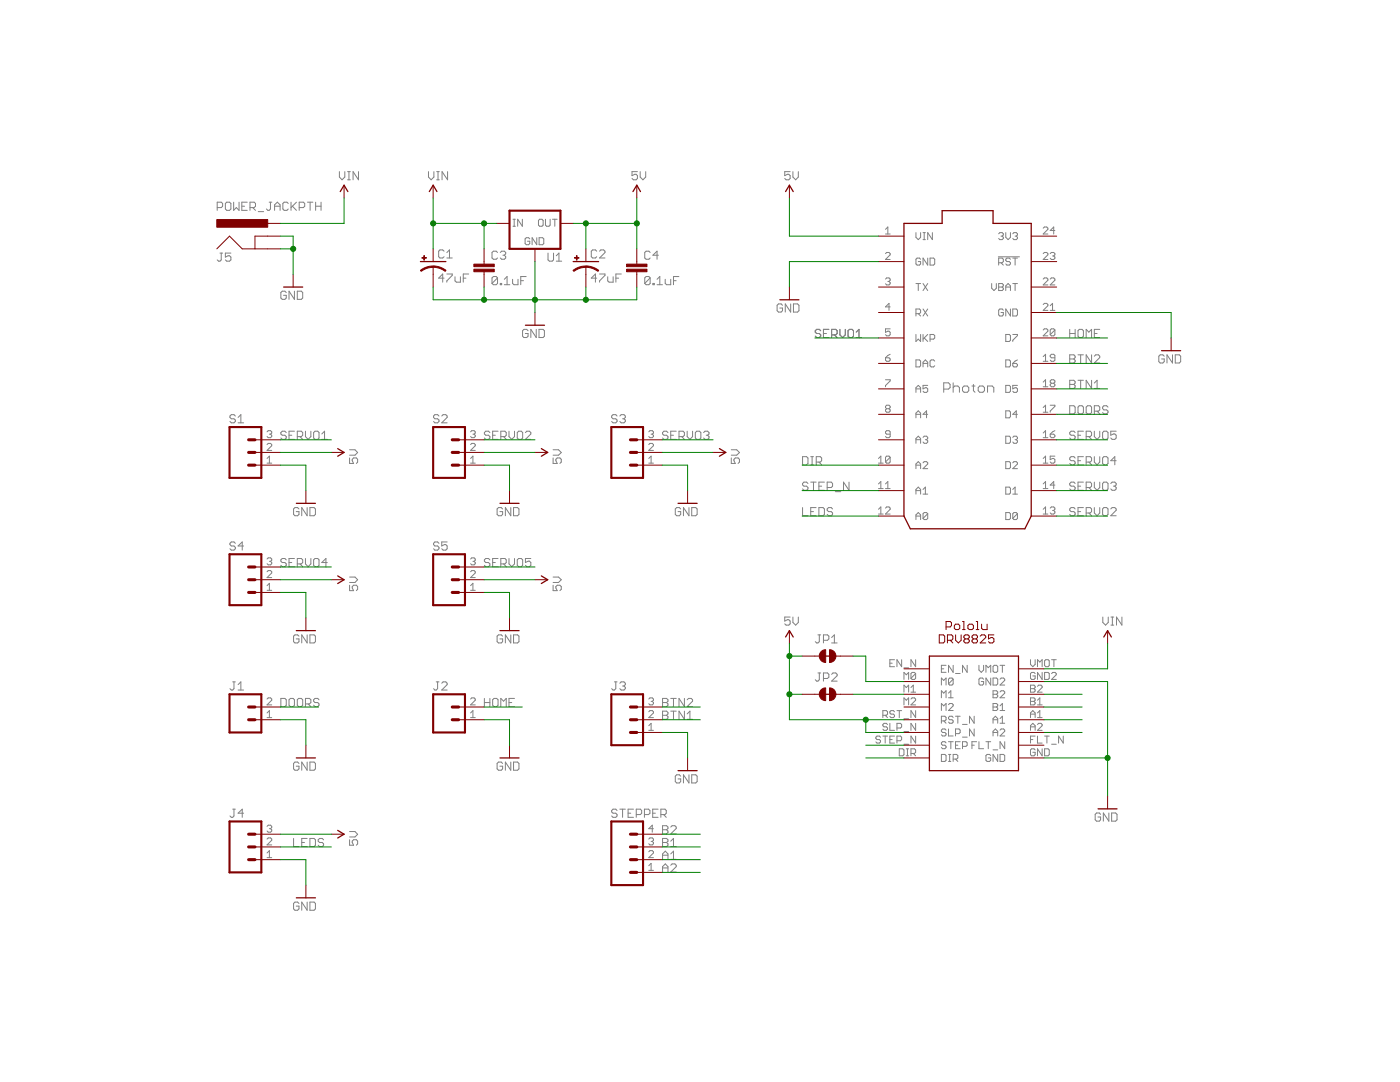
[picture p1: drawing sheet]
<svg xmlns="http://www.w3.org/2000/svg" width="279mm" height="216mm" viewBox="0 0 279 216" stroke-linecap="round" stroke-linejoin="round" font-family="sans-serif">
<g fill="none" stroke="#808080" stroke-width=".2">
<path d="M67.7 34.2v1.1l.6 .6 .5-.6v-1.1M69.4 34.2h.5M69.4 35.9h.5M69.6 34.2v1.7M71.5 34.2v1.7l-1-1.7v1.7M85.5 34.2v1.1l.5 .6 .6-.6v-1.1M87.1 34.2h.6M87.1 35.9h.6M87.4 34.2v1.7M89.3 34.2v1.7l-1.1-1.7v1.7M127.2 34.2h-1.1v.9l.6-.3h.3l.2 .3v.5l-.2 .3h-.6l-.3-.3M127.8 34.2v1.1l.5 .6 .6-.6v-1.1"/>
<path d="M157.7 34.2h-1.1v.9l.5-.3h.3l.3 .3v.5l-.3 .3h-.5l-.3-.3M158.2 34.2v1.1l.6 .6 .5-.6v-1.1M43.3 41.4h.9l.2-.3v-.5l-.2-.3h-.9v1.7M43.9 50.5h.5M44.2 50.5v1.4l-.3 .2h-.3l-.3-.2M45 40.6l.3-.3h.5l.3 .3v1.1l-.3 .3h-.5l-.3-.3zM46.1 50.5h-1.1v.8l.5-.3h.3l.3 .3v.6l-.3 .2h-.5l-.3-.2M46.6 40.3v1.7l.6-.6 .5 .6v-1.7M48.3 41.1h.5M49.3 40.3h-1v1.7h1M49.9 41.4h.8l.3-.3v-.5l-.3-.3h-.8v1.7M50.4 41.4l.6 .6"/>
<path d="M51.5 42.2h1.1M53.7 40.3h.6M54 40.3v1.4l-.3 .3h-.3l-.2-.3M54.8 41.1h1.1M54.8 42v-1.1l.6-.6 .5 .6v1.1M57.1 58.4l-.2-.3h-.6l-.3 .3v1.1l.3 .2h.6l.2-.2v-.6h-.5M57.5 40.6l-.2-.3h-.6l-.2 .3v1.1l.2 .3h.6l.2-.3M58.1 40.3v1.7M58.4 41.1l.8 .9M58.8 58.1v1.6l-1.1-1.6v1.6M59.2 40.3l-1.1 1.1M59.3 58.1h.8l.3 .3v1.1l-.3 .2h-.8z"/>
<path d="M59.7 41.4h.8l.3-.3v-.5l-.3-.3h-.8v1.7M61.4 40.3h1M61.9 40.3v1.7M63 41.1h1.1M63 40.3v1.7M64.1 40.3v1.7M88.6 55.5h-1.1l.8-.8v1.6M88.6 50.1l-.3-.2h-.5l-.3 .2v1.1l.3 .3h.5l.3-.3M89.2 54.7h1.1v.2l-1.1 1.1v.3M89.2 51.5h1.1M89.2 50.4l.5-.5v1.6M90.8 55.2v.8l.3 .3h.8v-1.1"/>
<path d="M92.5 55.5h.5M93.5 54.7h-1v1.6M99.3 50.4l-.3-.3h-.5l-.3 .3v1.1l.3 .2h.5l.3-.2M99.3 55.5l-.3-.3h-.5l-.3 .3v1.1M99.3 55.5v1.1l-.3 .2h-.5l-.3-.2M99.3 55.5l-1.1 1.1M99.8 56.6h.3v.2h-.3zM99.8 50.4l.3-.3h.5l.3 .3v.3l-.3 .2M100.4 50.9h.2M100.6 56.8h1.1M100.6 55.7l.6-.5v1.6M100.6 50.9l.3 .3v.3l-.3 .2h-.5l-.3-.2"/>
<path d="M102.3 55.7v.9l.3 .2h.8v-1.1M102.4 45.1h.4M102.4 43.8h.4M102.6 43.8v1.3M103.9 56h.6M104.2 43.8v1.3l-.9-1.3v1.3M105 55.2h-1.1v1.6M105.7 47.7l-.2-.3h-.5l-.2 .3v.9l.2 .2h.5l.2-.2v-.5h-.4M107.1 47.4v1.4l-.9-1.4v1.4M107.5 44l.2-.2h.5l.2 .2v.9l-.2 .2h-.5l-.2-.2zM107.6 47.4h.7l.2 .3v.9l-.2 .2h-.7zM108.9 43.8v1.1l.2 .2h.5l.2-.2v-1.1"/>
<path d="M109.4 50.5v1.4l.2 .2h.6l.3-.2v-1.4M110.3 43.8h.9M110.7 43.8v1.3M111 52.1h1.1M111 51l.5-.5v1.6M119.1 55.5h-1.1l.8-.8v1.6M119.1 50.1l-.3-.2h-.5l-.3 .2v1.1l.3 .3h.5l.3-.3M119.7 54.7h1v.2l-1 1.1v.3M119.7 50.1l.2-.2h.6l.2 .2v.3l-1 1.1h1M121.3 55.2v.8l.3 .3h.8v-1.1M122.9 55.5h.6M124 54.7h-1.1v1.6"/>
<path d="M129.8 55.5l-.3-.3h-.6l-.2 .3v1.1M129.8 55.5v1.1l-.3 .2h-.6l-.2-.2M129.8 50.4l-.3-.3h-.6l-.2 .3v1.1l.2 .2h.6l.3-.2M129.8 55.5l-1.1 1.1M130.3 56.6h.3v.2h-.3zM131.1 56.8h1.1M131.1 55.7l.6-.5v1.6M131.4 50.9h-1.1l.8-.8v1.6M132.8 55.7v.9l.2 .2h.9v-1.1M134.4 56h.5M135.5 55.2h-1.1v1.6M176.7 55.7l.3-.2h.4l.3 .2v.2l-.3 .3"/>
<path d="M176.7 45.8l.5-.5v1.4M176.7 46.7h1M176.7 50.6l.3-.2h.4l.3 .2v.2l-1 1h1M177.2 56.2h.2M177.4 56.2l.3 .2v.2l-.3 .3h-.4l-.3-.3M182.8 56.6h.9M182.8 46.4v.9l.5 .5 .4-.5v-.9M183.3 56.6v1.4M183.7 51.7l-.2-.2h-.5l-.2 .2v1l.2 .2h.5l.2-.2v-.5h-.4M184.2 47.8h.5M184.2 46.4h.5M184.2 56.6l.9 1.4"/>
<path d="M184.4 46.4v1.4M185.1 51.5v1.4l-.9-1.4v1.4M185.1 56.6l-.9 1.4M185.6 51.5h.7l.2 .2v1l-.2 .2h-.7zM186.1 46.4v1.4l-1-1.4v1.4M197.9 56.6v.9l.5 .5 .4-.5v-.9M199.2 51.2h4.3M199.3 56.6h.7l.2 .2v.2l-.2 .3 .2 .2v.2l-.2 .3h-.7zM199.3 46.7l.2-.3h.5l.2 .3v.2l-.2 .2M199.3 52.4h.7l.2-.2v-.5l-.2-.2h-.7v1.4M199.3 57.3h.7M199.8 47.1h.2"/>
<path d="M199.8 52.4l.4 .5M200 47.1l.2 .2v.3l-.2 .2h-.5l-.2-.2M200.7 58v-1l.5-.4 .5 .4v1M200.7 46.4v.9l.5 .5 .5-.5v-.9M200.7 57.3h1M201.7 51.7l-.3-.2h-.4l-.3 .2v.3l.3 .2h.4l.3 .2v.3l-.3 .2h-.4l-.3-.2M202.1 56.6h1M202.1 46.7l.3-.3h.4l.3 .3v.2l-.3 .2M202.1 51.5h1M202.6 47.1h.2M202.6 51.5v1.4M202.6 56.6v1.4"/>
<path d="M202.8 47.1l.3 .2v.3l-.3 .2h-.4l-.3-.2M208.2 45.5l.2-.2h.5l.2 .2v.3l-.9 .9h.9M208.2 55.7l.2-.2h.5l.2 .2v.2l-.9 1h.9M208.2 50.6l.2-.2h.5l.2 .2v.2l-.9 1h.9M209.6 55.7l.2-.2h.5l.2 .2v.2l-.9 1h.9M209.6 50.6l.2-.2h.5l.2 .2v.2l-.2 .3M210.1 51.1h.2M210.3 51.1l.2 .2v.2l-.2 .3h-.5l-.2-.3M210.5 46h-.9l.7-.7v1.4M105.4 66l-.3-.3h-.5l-.3 .3v1.1l.3 .3h.5l.3-.3v-.6h-.6M107 65.7v1.7l-1.1-1.7v1.7M107.6 65.7h.8l.2 .3v1.1l-.2 .3h-.8z"/>
<path d="M156.2 60.9l-.3-.3h-.5l-.3 .3v1.1l.3 .3h.5l.3-.3v-.5h-.6M157.8 60.6v1.7l-1.1-1.7v1.7M158.3 60.6h.9l.2 .3v1.1l-.2 .3h-.9zM163.8 66l-.3-.3h-.5l-.3 .3v.3l.3 .2h.5l.3 .3v.3l-.3 .3h-.5l-.3-.3M164.3 66.5h.6M165.4 65.7h-1.1v1.7h1.1M166 66.8h.8l.3-.3v-.5l-.3-.3h-.8v1.7M166.5 66.8l.6 .6M167.6 65.7v1.1l.5 .6 .6-.6v-1.1M169.5 65.7h.6l.2 .3v1.1l-.2 .3h-.6l-.3-.3v-1.1zM170.9 67.4h1.1M170.9 66.3l.5-.6v1.7"/>
<path d="M176.7 71.4h.7l.3 .2v.3l-.3 .2h-.4l-.3-.2zM176.7 75.8h1v.2l-1 .9v.3M177.7 65.6h-1v.7l.7-.2 .3 .2v.5l-.3 .2h-.4l-.3-.2M177.7 61.2h-1l.7-.7v1.4M177.7 70.7l-1 .7M182.8 62.6h.7l.2-.2v-.5l-.2-.2h-.7v1.4M182.8 66.7v1.4l.5-.4 .4 .4v-1.4M182.8 71.8h.7l.2 .3v.9l-.2 .2h-.7zM182.8 78.3v-.9l.5-.5 .4 .5v.9M182.8 77.6h.9M183.3 62.6l.4 .5M184.2 73.2v-.9l.5-.5 .4 .5v.9"/>
<path d="M184.2 66.7v1.4M184.2 61.7l.9 1.4M184.2 72.5h.9M184.4 67.4l.7 .7M185.1 76.9h-.9v.7l.5-.2h.2l.2 .2v.5l-.2 .2h-.5l-.2-.2M185.1 61.7l-.9 1.4M185.1 66.7l-.9 1M185.6 67.7h.7l.2-.3v-.4l-.2-.3h-.7v1.4M186.5 72.1l-.2-.3h-.5l-.2 .3v.9l.2 .2h.5l.2-.2M188.3 77.6h1l.3-.3v-.6l-.3-.3h-1v1.9M190.2 76.4v1.9M190.2 77.3l.3-.3h.7l.3 .3v1"/>
<path d="M192.4 77h.6l.3 .3v.7l-.3 .3h-.6l-.3-.3v-.7zM194 77h.6M194.3 76.7v1.3l.3 .3M195.5 77h.7l.3 .3v.7l-.3 .3h-.7l-.3-.3v-.7zM197.1 78.3v-1.3h.9l.3 .3v1M200.2 61.9l-.2-.2h-.5l-.2 .2v.9l.2 .3h.5l.2-.3v-.4h-.4M200.7 76.9h.7l.3 .2v1l-.3 .2h-.7zM200.7 66.7h.7l.3 .3v.9l-.3 .2h-.7zM200.7 71.8h.7l.3 .3v.9l-.3 .2h-.7zM201.7 61.7v1.4l-1-1.4v1.4M202.1 61.7h.7l.3 .2v.9l-.3 .3h-.7zM202.1 66.7h1v.3l-1 .9v.2"/>
<path d="M202.1 72.5h.7l.3 .2v.3l-.3 .2h-.4l-.3-.2zM203.1 76.9h-1v.7l.5-.2h.2l.3 .2v.5l-.3 .2h-.4l-.3-.2M203.1 71.8l-1 .7M208.2 65.8l.2-.2h.5l.2 .2v.3l-.9 .9h.9M208.2 72.1h.9M208.2 60.8l.2-.3h.5l.2 .3v.2l-.9 .9h.9M208.2 71.2l.5-.5v1.4M208.2 76.2l.5-.4v1.4M208.2 77.2h.9M209.6 61.9h.9M209.6 61l.5-.5v1.4M209.8 76.5l-.2-.3v-.2l.2-.2h.5l.2 .2v.2l-.2 .3"/>
<path d="M209.8 76.5l-.2 .2v.2l.2 .3h.5l.2-.3v-.2l-.2-.2M209.8 76.5h.5M210.5 65.8l-.2-.2h-.5l-.2 .2v1M210.5 65.8v1l-.2 .2h-.5l-.2-.2M210.5 71.4h-.7l-.2-.2v-.3l.2-.2h.5l.2 .2v1l-.2 .2h-.5l-.2-.2M210.5 65.8l-.9 1M213.5 66.5h1.1M213.5 70.8h.8l.3 .3v.3l-.3 .2 .3 .3v.3l-.3 .2h-.8zM213.5 71.6h.8M213.5 65.7v1.7M213.5 75.9h.8l.3 .3v.2l-.3 .3 .3 .3v.2l-.3 .3h-.8zM213.5 76.7h.8"/>
<path d="M214.6 65.7v1.7M215.1 70.8h1.1M215.1 75.9h1.1M215.4 65.7h.5l.3 .3v1.1l-.3 .3h-.5l-.3-.3v-1.1zM215.7 70.8v1.6M215.7 75.9v1.6M216.8 67.4v-1.7l.5 .6 .5-.6v1.7M217.8 70.8v1.6l-1-1.6v1.6M217.8 75.9v1.6l-1-1.6v1.6M218.4 66.5h.5M218.4 71.1l.3-.3h.5l.3 .3v.3l-1.1 1h1.1M218.4 77.5h1.1"/>
<path d="M218.4 76.4l.5-.5v1.6M219.5 65.7h-1.1v1.7h1.1M232.3 71.1l-.2-.3h-.6l-.2 .3v1.1l.2 .2h.6l.2-.2v-.6h-.5M234 70.8v1.6l-1.1-1.6v1.6M234.5 70.8h.9l.2 .3v1.1l-.2 .2h-.9zM47 83l-.3-.3h-.5l-.3 .3v.3l.3 .3h.5l.3 .2v.3l-.3 .3h-.5l-.3-.3M47.5 84.4h1.1M47.5 83.3l.6-.6v1.7M53.3 88.7l.2-.2h.5l.2 .2v.2l-.9 1h.9M53.3 86.2l.2-.3h.5l.2 .3v.2l-.2 .2M53.3 92.4h.9M53.3 91.5l.5-.5v1.4"/>
<path d="M53.8 86.6h.2M54 86.6l.2 .3v.2l-.2 .2h-.5l-.2-.2M57.1 86.3l-.2-.3h-.6l-.3 .3v.3l.3 .2h.6l.2 .3v.3l-.2 .3h-.6l-.3-.3M57.7 86.8h.5M58.8 86h-1.1v1.7h1.1M59.3 87.1h.8l.3-.3v-.5l-.3-.3h-.8v1.7M59.9 87.1l.5 .6M61 86v1.1l.5 .6 .5-.6v-1.1M62.9 86h.5l.3 .3v1.1l-.3 .3h-.5l-.3-.3v-1.1zM64.2 87.7h1.1M64.2 86.6l.6-.6v1.7M69.8 91.4v1.1h.8l-.3-.6v-.2l.3-.3h.5l.3 .3v.5l-.3 .3"/>
<path d="M69.8 89.7h1l.6 .6-.6 .5h-1M87.6 83l-.3-.3h-.5l-.3 .3v.3l.3 .3h.5l.3 .2v.3l-.3 .3h-.5l-.3-.3M88.2 83l.2-.3h.6l.2 .3v.3l-1 1.1h1M93.9 88.7l.2-.2h.5l.2 .2v.2l-.9 1h.9M93.9 86.2l.2-.3h.5l.2 .3v.2l-.2 .2M93.9 92.4h.9M93.9 91.5l.5-.5v1.4M94.4 86.6h.2M94.6 86.6l.2 .3v.2l-.2 .2h-.5l-.2-.2M97.8 86.3l-.3-.3h-.6l-.2 .3v.3l.2 .2h.6l.3 .3v.3l-.3 .3h-.6l-.2-.3M98.3 86.8h.5M99.4 86h-1.1v1.7h1.1"/>
<path d="M99.9 87.1h.9l.2-.3v-.5l-.2-.3h-.9v1.7M100.5 87.1l.5 .6M101.6 86v1.1l.5 .6 .6-.6v-1.1M103.5 86h.5l.3 .3v1.1l-.3 .3h-.5l-.3-.3v-1.1zM104.9 86.3l.2-.3h.6l.2 .3v.3l-1 1.1h1M110.4 91.4v1.1h.8l-.3-.6v-.2l.3-.3h.5l.3 .3v.5l-.3 .3M110.4 89.7h1.1l.5 .6-.5 .5h-1.1M123.1 83l-.2-.3h-.6l-.2 .3v.3l.2 .3h.6l.2 .2v.3l-.2 .3h-.6l-.2-.3M123.7 83l.3-.3h.5l.3 .3v.3l-.3 .3M124.2 83.6h.3M124.5 83.6l.3 .2v.3l-.3 .3h-.5l-.3-.3M129.5 88.7l.2-.2h.5l.2 .2v.2l-.9 1h.9"/>
<path d="M129.5 86.2l.2-.3h.5l.2 .3v.2l-.2 .2M129.5 92.4h.9M129.5 91.5l.4-.5v1.4M129.9 86.6h.3M130.2 86.6l.2 .3v.2l-.2 .2h-.5l-.2-.2M133.3 86.3l-.3-.3h-.5l-.3 .3v.3l.3 .2h.5l.3 .3v.3l-.3 .3h-.5l-.3-.3M133.9 86.8h.5M135 86h-1.1v1.7h1.1M135.5 87.1h.8l.3-.3v-.5l-.3-.3h-.8v1.7M136 87.1l.6 .6M137.1 86v1.1l.6 .6 .5-.6v-1.1M139 86h.6l.3 .3v1.1l-.3 .3h-.6l-.2-.3v-1.1z"/>
<path d="M140.4 86.3l.3-.3h.5l.3 .3v.3l-.3 .2M140.9 86.8h.3M141.2 86.8l.3 .3v.3l-.3 .3h-.5l-.3-.3M145.9 91.4v1.1h.8l-.2-.6v-.2l.2-.3h.6l.3 .3v.5l-.3 .3M145.9 89.7h1.1l.6 .6-.6 .5h-1.1M160.2 91.1h.8l.2 .3v1.1l-.2 .3h-.8zM161.2 96.5l-.2-.3h-.6l-.2 .3v.3l.2 .2h.6l.2 .3v.3l-.2 .2h-.6l-.2-.2M161.8 91.1h.5M161.8 92.8h.5M161.8 96.2h1.1M162.1 91.1v1.7M162.3 96.2v1.6"/>
<path d="M162.9 92.2h.8l.3-.3v-.5l-.3-.3h-.8v1.7M163.4 97h.6M163.4 92.2l.6 .6M164.5 96.2h-1.1v1.6h1.1M165.1 97.3h.8l.3-.3v-.5l-.3-.3h-.8v1.6M166.7 98.1h1.1M169.4 96.2v1.6l-1.1-1.6v1.6M175.3 91.5l.5-.5v1.4M175.3 96.6l.5-.5v1.4M175.3 92.4h1M175.3 97.5h1M176.7 96.6l.5-.5v1.4"/>
<path d="M176.7 97.5h1M177 81.6l-.3-.3v-.2l.3-.2h.4l.3 .2v.2l-.3 .3M177 81.6l-.3 .2v.2l.3 .3h.4l.3-.3v-.2l-.3-.2M177 81.6h.4M177.7 86.6h-.7l-.3-.2v-.2l.3-.3h.4l.3 .3v.9l-.3 .2h-.4l-.3-.2M177.7 91.2v1l-.3 .2h-.4l-.3-.2M177.7 91.2l-.3-.2h-.4l-.3 .2v1M177.7 91.2l-1 1M182.8 83.4v-1l.5-.4 .4 .4v1M182.8 88.5v-1l.5-.5 .4 .5v1M182.8 93.5v-.9l.5-.5 .4 .5v.9M182.8 98.6v-.9l.5-.5 .4 .5v.9"/>
<path d="M182.8 82.7h.9M182.8 87.7h.9M182.8 92.8h.9M182.8 97.9h.9M184.2 87.3l.2-.3h.5l.2 .3v.2l-.2 .2M184.2 92.4l.2-.3h.5l.2 .3v.2l-.9 .9h.9M184.2 97.7l.5-.5v1.4M184.2 98.6h.9M184.7 87.7h.2M184.9 87.7l.2 .3v.2l-.2 .3h-.5l-.2-.3M185.1 82.7h-.9l.7-.7v1.4M200.7 87h.7l.3 .3v.9l-.3 .3h-.7z"/>
<path d="M200.7 92.1h.7l.3 .3v.9l-.3 .2h-.7zM200.7 97.2h.7l.3 .2v1l-.3 .2h-.7zM200.7 82h.7l.3 .2v.9l-.3 .3h-.7zM202.1 87.3l.3-.3h.4l.3 .3v.2l-.3 .2M202.1 92.4l.3-.3h.4l.3 .3v.2l-1 .9h1M202.1 98.6h1M202.1 97.7l.5-.5v1.4M202.6 87.7h.2M202.8 87.7l.3 .3v.2l-.3 .3h-.4l-.3-.3M203.1 82.7h-1l.7-.7v1.4M208.2 82.3h.9M208.2 87.3h.9"/>
<path d="M208.2 92.4h.9M208.2 97.5h.9M208.2 81.3l.5-.4v1.4M208.2 86.4l.5-.5v1.4M208.2 91.5l.5-.5v1.4M208.2 96.6l.5-.5v1.4M209.6 80.9h.9v.2l-.9 .9v.3M209.6 86.6h.7l.2 .3v.2l-.2 .2h-.5l-.2-.2zM210.5 91h-.9v.7l.7-.2 .2 .2v.5l-.2 .2h-.5l-.2-.2M210.5 96.8h-.9l.7-.7v1.4M210.5 85.9l-.9 .7M213.5 81h.8l.3 .2v1.1l-.3 .3h-.8z"/>
<path d="M214.6 91.4l-.3-.3h-.5l-.3 .3v.3l.3 .2h.5l.3 .3v.3l-.3 .3h-.5l-.3-.3M214.6 86.3l-.3-.3h-.5l-.3 .3v.3l.3 .2h.5l.3 .3v.3l-.3 .3h-.5l-.3-.3M214.6 96.5l-.3-.3h-.5l-.3 .3v.3l.3 .2h.5l.3 .3v.3l-.3 .2h-.5l-.3-.2M215.1 86.8h.6M215.1 91.9h.6M215.1 97h.6M215.4 81h.5l.3 .2v1.1l-.3 .3h-.5l-.3-.3v-1.1zM216.2 86h-1.1v1.7h1.1M216.2 91.1h-1.1v1.7h1.1M216.2 96.2h-1.1v1.6h1.1M216.8 97.3h.8l.2-.3v-.5l-.2-.3h-.8v1.6M216.8 87.1h.8l.2-.3v-.5l-.2-.3h-.8v1.7"/>
<path d="M216.8 92.2h.8l.2-.3v-.5l-.2-.3h-.8v1.7M216.8 81.2l.2-.2h.6l.2 .2v1.1l-.2 .3h-.6l-.2-.3zM217.3 87.1l.5 .6M217.3 92.2l.5 .6M217.3 97.3l.5 .5M218.4 82h.8l.3-.2v-.6l-.3-.2h-.8v1.6M218.4 86v1.1l.5 .6 .6-.6v-1.1M218.4 91.1v1.1l.5 .6 .6-.6v-1.1M218.4 96.2v1.1l.5 .5 .6-.5v-1.1M218.9 82l.6 .6M220.3 86h.6l.2 .3v1.1l-.2 .3h-.6l-.3-.3v-1.1zM220.3 91.1h.6l.2 .3v1.1l-.2 .3h-.6l-.3-.3v-1.1z"/>
<path d="M220.3 96.2h.6l.2 .3v1.1l-.2 .2h-.6l-.3-.2v-1.1zM221.1 81.2l-.2-.2h-.6l-.3 .2v.3l.3 .3h.6l.2 .2v.3l-.2 .3h-.6l-.3-.3M221.7 96.5l.3-.3h.5l.3 .3v.3l-.3 .2M222.2 97h.3M222.5 97l.3 .3v.3l-.3 .2h-.5l-.3-.2M222.8 86h-1.1v.8l.5-.2h.3l.3 .2v.6l-.3 .3h-.5l-.3-.3M222.8 91.9h-1.1l.8-.8v1.7M47 108.4l-.3-.3h-.5l-.3 .3v.3l.3 .2h.5l.3 .3v.3l-.3 .3h-.5l-.3-.3M48.6 108.9h-1.1l.8-.8v1.7M53.3 116.9l.5-.5v1.4M53.3 117.8h.9M53.3 114.1l.2-.2h.5l.2 .2v.2l-.9 1h.9"/>
<path d="M53.3 111.5l.2-.2h.5l.2 .2v.3l-.2 .2M53.8 112h.2M54 112l.2 .2v.3l-.2 .2h-.5l-.2-.2M57.1 111.7l-.2-.3h-.6l-.3 .3v.3l.3 .2h.6l.2 .3v.3l-.2 .3h-.6l-.3-.3M57.7 112.2h.5M58.8 111.4h-1.1v1.7h1.1M59.3 112.5h.8l.3-.3v-.5l-.3-.3h-.8v1.7M59.7 101.6l-.3-.3h-.5l-.3 .3v1l.3 .3h.5l.3-.3v-.5h-.6M59.9 112.5l.5 .6M61 111.4v1.1l.5 .6 .5-.6v-1.1M61.3 101.3v1.6l-1.1-1.6v1.6M61.8 101.3h.9l.2 .3v1l-.2 .3h-.9z"/>
<path d="M62.9 111.4h.5l.3 .3v1.1l-.3 .3h-.5l-.3-.3v-1.1zM65.3 112.2h-1.1l.8-.8v1.7M69.8 116.8v1.1h.8l-.3-.6v-.2l.3-.3h.5l.3 .3v.5l-.3 .3M69.8 115.1h1l.6 .6-.6 .5h-1M87.6 108.4l-.3-.3h-.5l-.3 .3v.3l.3 .2h.5l.3 .3v.3l-.3 .3h-.5l-.3-.3M89.2 108.1h-1v.8l.5-.2h.3l.2 .2v.6l-.2 .3h-.6l-.2-.3M93.9 116.9l.5-.5v1.4M93.9 111.5l.2-.2h.5l.2 .2v.3l-.2 .2M93.9 114.1l.2-.2h.5l.2 .2v.2l-.9 1h.9M93.9 117.8h.9M94.4 112h.2M94.6 112l.2 .2v.3l-.2 .2h-.5l-.2-.2"/>
<path d="M97.8 111.7l-.3-.3h-.6l-.2 .3v.3l.2 .2h.6l.3 .3v.3l-.3 .3h-.6l-.2-.3M98.3 112.2h.5M99.4 111.4h-1.1v1.7h1.1M99.9 112.5h.9l.2-.3v-.5l-.2-.3h-.9v1.7M100.3 101.6l-.3-.3h-.5l-.3 .3v1l.3 .3h.5l.3-.3v-.5h-.5M100.5 112.5l.5 .6M101.6 111.4v1.1l.5 .6 .6-.6v-1.1M101.9 101.3v1.6l-1-1.6v1.6M102.5 101.3h.8l.3 .3v1l-.3 .3h-.8zM103.5 111.4h.5l.3 .3v1.1l-.3 .3h-.5l-.3-.3v-1.1zM105.9 111.4h-1v.8l.5-.2h.3l.2 .2v.6l-.2 .3h-.6l-.2-.3M110.4 116.8v1.1h.8l-.3-.6v-.2l.3-.3h.5l.3 .3v.5l-.3 .3"/>
<path d="M110.4 115.1h1.1l.5 .6-.5 .5h-1.1M135.8 101.6l-.2-.3h-.6l-.2 .3v1l.2 .3h.6l.2-.3v-.5h-.5M137.5 101.3v1.6l-1.1-1.6v1.6M138 101.3h.9l.2 .3v1l-.2 .3h-.9zM160.2 101.3v1.6h1M161.8 102.1h.5M162.9 101.3h-1.1v1.6h1.1M163.4 101.3h.9l.2 .3v1l-.2 .3h-.9zM166.2 101.6l-.3-.3h-.5l-.3 .3v.2l.3 .3h.5l.3 .3v.2l-.3 .3h-.5l-.3-.3M175.3 101.6l.5-.4v1.4M175.3 102.6h1M176.7 101.4l.3-.2h.4l.3 .2v.2l-1 1h1"/>
<path d="M182.8 103.7v-1l.5-.4 .4 .4v1M182.8 103h.9M185.1 102.5v.9l-.2 .3h-.5l-.2-.3M185.1 102.5l-.2-.2h-.5l-.2 .2v.9M185.1 102.5l-.9 .9M200.7 102.3h.7l.3 .2v.9l-.3 .3h-.7zM203.1 102.5v.9l-.3 .3h-.4l-.3-.3M203.1 102.5l-.3-.2h-.4l-.3 .2v.9M203.1 102.5l-1 .9M208.2 102.6h.9M208.2 101.6l.5-.4v1.4M209.6 101.4l.2-.2h.5l.2 .2v.2l-.2 .3"/>
<path d="M210.1 101.9h.2M210.3 101.9l.2 .2v.2l-.2 .3h-.5l-.2-.3M214.6 101.6l-.3-.3h-.5l-.3 .3v.2l.3 .3h.5l.3 .3v.2l-.3 .3h-.5l-.3-.3M215.1 102.1h.6M216.2 101.3h-1.1v1.6h1.1M216.8 102.4h.8l.2-.3v-.5l-.2-.3h-.8v1.6M217.3 102.4l.5 .5M218.4 101.3v1.1l.5 .5 .6-.5v-1.1M220.3 101.3h.6l.2 .3v1l-.2 .3h-.6l-.3-.3v-1zM221.7 101.6l.3-.3h.5l.3 .3v.2l-1.1 1.1h1.1M46.4 136.1h.6M46.7 136.1v1.3l-.3 .3h-.2l-.3-.3"/>
<path d="M47.5 136.6l.6-.5v1.6M47.5 137.7h1.1M53.3 139.5l.2-.2h.5l.2 .2v.2l-.9 1h.9M56 139.4h.9l.2 .2v1.1l-.2 .3h-.9zM57.7 139.6l.3-.2h.5l.3 .2v1.1l-.3 .3h-.5l-.3-.3zM59.6 139.4h.5l.3 .2v1.1l-.3 .3h-.5l-.3-.3v-1.1zM59.7 126.9l-.3-.2h-.5l-.3 .2v1.1l.3 .3h.5l.3-.3v-.5h-.6M61.3 126.7v1.6l-1.1-1.6v1.6M61.8 126.7h.9l.2 .2v1.1l-.2 .3h-.9zM63.7 139.6l-.3-.2h-.5l-.3 .2v.3l.3 .3h.5l.3 .3v.2l-.3 .3h-.5l-.3-.3M87.1 136.1h.5M87.3 136.1v1.3l-.2 .3h-.3l-.3-.3"/>
<path d="M88.2 136.3l.2-.2h.6l.2 .2v.3l-1 1.1h1M93.9 139.5l.2-.2h.5l.2 .2v.2l-.9 1h.9M96.7 139.4v1.6M97.8 139.4v1.6M98.3 139.6l.3-.2h.5l.3 .2v1.1l-.3 .3h-.5l-.3-.3zM100.3 126.9l-.3-.2h-.5l-.3 .2v1.1l.3 .3h.5l.3-.3v-.5h-.5M101.9 126.7v1.6l-1-1.6v1.6M102.5 126.7h.8l.3 .2v1.1l-.3 .3h-.8zM102.7 139.4h-1.1v1.6h1.1M122.6 136.1h.5M122.9 136.1v1.3l-.3 .3h-.3l-.2-.3M123.7 136.3l.3-.2h.5l.3 .2v.3l-.3 .3"/>
<path d="M124.2 136.9h.3M124.5 136.9l.3 .3v.2l-.3 .3h-.5l-.3-.3M129.5 139.5l.2-.2h.5l.2 .2v.2l-.2 .3M129.9 140h.3M130.2 140l.2 .2v.2l-.2 .3h-.5l-.2-.3M132.2 139.4h.8l.3 .2v.3l-.3 .3 .3 .3v.2l-.3 .3h-.8zM133.9 139.4h1.1M134.4 139.4v1.6M136.6 139.4v1.6l-1.1-1.6v1.6M137.1 139.6l.3-.2h.5l.3 .2v.3l-1.1 1.1h1.1M157.7 123.1h-1.1v.8l.5-.2h.3l.3 .2v.6l-.3 .2h-.5l-.3-.2M158.2 123.1v1.1l.6 .5 .5-.5v-1.1"/>
<path d="M163.2 126.7h.6M163.2 134.3h.6M163.5 126.7v1.3l-.3 .3h-.2l-.3-.3M163.5 134.3v1.3l-.3 .3h-.2l-.3-.3M164.3 127.8h.8l.3-.3v-.6l-.3-.2h-.8v1.6M164.3 135.4h.8l.3-.3v-.5l-.3-.3h-.8v1.6M166 128.3h1.1M166 134.6l.2-.3h.6l.3 .3v.2l-1.1 1.1h1.1M166 127.2l.5-.5v1.6M177.6 132.3h.5M178.5 131.6h-.9v1.4h.9M179.9 131.6v1.4l-.9-1.4v1.4"/>
<path d="M180.4 133.3h.9M180.4 135.6v-1.4l.5 .4 .4-.4v1.4M180.4 138.1v-1.4l.5 .5 .4-.5v1.4M181.8 139.5l.2-.2h.5l.2 .2v.2l-.9 1h.9M181.8 137.2l.5-.5v1.4M181.8 138.1h.9M182.7 134.4l-.2-.2h-.5l-.2 .2v.9M182.7 131.6v1.4l-.9-1.4v1.4M182.7 134.4v.9l-.2 .3h-.5l-.2-.3M182.7 134.4l-.9 .9M187.9 136.7v-1.4l.4 .5 .5-.5v1.4M187.9 139.2v-1.4l.4 .5 .5-.5v1.4"/>
<path d="M187.9 133.5h.4M188.8 132.8h-.9v1.4h.9M189.3 138.3l.5-.5v1.4M189.3 139.2h.9M190.2 132.8v1.4l-.9-1.4v1.4M190.2 135.5v1l-.2 .2h-.5l-.2-.2M190.2 135.5l-.2-.2h-.5l-.2 .2v1M190.2 135.5l-.9 1M190.7 134.4h.9M193 132.8v1.4l-.9-1.4v1.4M195.4 132.8v.9l.4 .5 .5-.5v-.9M196.3 135.5l-.2-.2h-.5l-.2 .2v1l.2 .2h.5l.2-.2v-.5h-.5"/>
<path d="M196.8 134.2v-1.4l.4 .4 .5-.4v1.4M197.7 135.3v1.4l-.9-1.4v1.4M198.2 137.8h.7l.2 .3v.2l-.2 .2 .2 .3v.2l-.2 .2h-.7zM198.2 135.3h.7l.2 .2v1l-.2 .2h-.7zM198.2 138.5h.7M198.4 132.8h.5l.2 .2v.9l-.2 .3h-.5l-.2-.3v-.9zM199.6 132.8h.9M199.6 135.5l.2-.2h.5l.2 .2v.3l-.9 .9h.9M199.6 138.1l.2-.3h.5l.2 .3v.2l-.9 .9h.9M200 132.8v1.4M205.7 136.7h.7l.2 .2v.3l-.2 .2 .2 .2v.3l-.2 .2h-.7zM205.7 139.3h.7l.2 .2v.2l-.2 .3 .2 .2v.2l-.2 .3h-.7z"/>
<path d="M205.7 131.6v1l.4 .4 .5-.4v-1M205.7 140h.7M205.7 137.4h.7M206.6 134.4l-.2-.2h-.5l-.2 .2v.9l.2 .3h.5l.2-.3v-.4h-.5M207.1 136.9l.2-.2h.5l.2 .2v.3l-.9 .9h.9M207.1 133v-1.4l.4 .5 .5-.5v1.4M207.1 139.7l.4-.4v1.4M208 134.2v1.4l-.9-1.4v1.4M208.5 134.2h.7l.2 .2v.9l-.2 .3h-.7zM208.7 131.6h.5l.2 .3v.9l-.2 .2h-.5l-.2-.2v-.9zM209.9 134.4l.2-.2h.5l.2 .2v.2l-.9 1h.9M209.9 131.6h.9"/>
<path d="M210.3 131.6v1.4M220.1 123.1v1.1l.5 .5 .6-.5v-1.1M221.7 124.7h.6M221.7 123.1h.6M222 123.1v1.6M223.9 123.1v1.6l-1.1-1.6v1.6M53.3 143.2h.9M53.3 142.3l.5-.5v1.4M59.7 152.3l-.3-.2h-.5l-.3 .2v1.1l.3 .3h.5l.3-.3v-.5h-.6M61 140.5h.8l.2-.3v-.6l-.2-.2h-.8v1.6M61.3 152.1v1.6l-1.1-1.6v1.6M61.5 140.5l.5 .5"/>
<path d="M61.8 152.1h.9l.2 .2v1.1l-.2 .3h-.9zM93.9 143.2h.9M93.9 142.3l.5-.5v1.4M96.7 140.2h1.1M99.9 141v-1.6l.6 .5 .5-.5v1.6M100.3 152.3l-.3-.2h-.5l-.3 .2v1.1l.3 .3h.5l.3-.3v-.5h-.5M101.6 140.2h.5M101.9 152.1v1.6l-1-1.6v1.6M102.5 152.1h.8l.3 .2v1.1l-.3 .3h-.8zM129.5 142l.2-.2h.5l.2 .2v.3l-.9 .9h.9M129.5 145.7h.9M129.5 144.8l.4-.5v1.4"/>
<path d="M132.2 141.9h.8l.3 .3v.3l-.3 .2 .3 .3v.3l-.3 .2h-.8zM132.2 142.7h.8M132.2 140.2h.8M133.9 141.9h1.1M134.4 141.9v1.6M135.8 154.9l-.2-.3h-.6l-.2 .3v1.1l.2 .2h.6l.2-.2v-.6h-.5M136.6 141.9v1.6l-1.1-1.6v1.6M137.1 143.5h1.1M137.1 142.5l.6-.6v1.6M137.5 154.6v1.6l-1.1-1.6v1.6M138 154.6h.9l.2 .3v1.1l-.2 .2h-.9zM175.7 147.1l-.2-.2h-.5l-.2 .2v.2l.2 .3h.5l.2 .2v.2l-.2 .3h-.5l-.2-.3"/>
<path d="M176.2 142.7h.7l.2-.2v-.5l-.2-.2h-.7v1.4M176.2 146.9h.9M176.7 142.7l.4 .5M176.7 146.9v1.4M177.1 144.6l-.2-.3h-.5l-.2 .3v.2l.2 .2h.5l.2 .3v.2l-.2 .2h-.5l-.2-.2M177.6 144.3v1.4h.9M177.6 147.6h.5M178.5 142l-.2-.2h-.5l-.2 .2v.3l.2 .2h.5l.2 .2v.3l-.2 .2h-.5l-.2-.2M178.5 146.9h-.9v1.4h.9M179 145.3h.7l.2-.3v-.4l-.2-.3h-.7v1.4M179 147.8h.7l.2-.2v-.5l-.2-.2h-.7v1.4M179 141.8h.9"/>
<path d="M179.5 149.4h.7l.2 .2v1l-.2 .2h-.7zM179.5 141.8v1.4M180.4 140.7v-1.4l.5 .4 .4-.4v1.4M180.4 143.4h.9M180.4 146h.9M180.4 148.5h.9M180.9 150.8h.4M180.9 149.4h.4M181.1 149.4v1.4M181.8 150.3h.7l.2-.2v-.5l-.2-.2h-.7v1.4M182.3 150.3l.4 .5M182.7 141.8v1.4l-.9-1.4v1.4"/>
<path d="M182.7 144.3v1.4l-.9-1.4v1.4M182.7 146.9v1.4l-.9-1.4v1.4M187.9 141.8v-1.4l.4 .4 .5-.4v1.4M187.9 143.8h.7l.2-.2v-.4l-.2-.3h-.7v1.4M187.9 150.5h.7l.2 .3v.9l-.2 .2h-.7zM188.3 143.8l.5 .5M188.8 145.7l-.2-.2h-.5l-.2 .2v.2l.2 .3h.5l.2 .2v.2l-.2 .3h-.5l-.2-.3M188.8 148.2l-.2-.2h-.5l-.2 .2v.3l.2 .2h.5l.2 .2v.3l-.2 .2h-.5l-.2-.2M189.3 140.6l.2-.2h.5l.2 .2v.2l-.9 1h.9M189.3 145.5v1.4h.9M189.3 148h.9M189.3 151.9h.5"/>
<path d="M189.3 150.5h.5M189.5 150.5v1.4M189.8 148v1.4M190.2 143.2l-.2-.3h-.5l-.2 .3v.2l.2 .2h.5l.2 .2v.3l-.2 .2h-.5l-.2-.2M190.2 151.5h.7l.3-.3v-.4l-.3-.3h-.7v1.4M190.7 142.9h.9M190.7 146.4h.7l.2-.2v-.5l-.2-.2h-.7v1.4M190.7 148.7h.5M190.7 151.5l.5 .4M191.2 142.9v1.4M191.6 148h-.9v1.4h.9M192.1 148.9h.7l.2-.2v-.5l-.2-.2h-.7v1.4"/>
<path d="M192.1 144.5h.9M192.1 147.1h.9M194 148.7h.4M194.4 142.9v1.4l-.9-1.4v1.4M194.4 145.5v1.4l-.9-1.4v1.4M194.9 148h-.9v1.4M195.4 148v1.4h.9M196.8 148h.9M197.2 148v1.4M197.7 150.8l-.2-.3h-.5l-.2 .3v.9l.2 .2h.5l.2-.2v-.5h-.5M198.2 140.4h.7l.2 .2v.2l-.2 .3 .2 .2v.2l-.2 .3h-.7zM198.2 143.6h.9"/>
<path d="M198.2 146.2h.9M198.2 144.3v-.9l.4-.5 .5 .5v.9M198.2 146.9v-1l.4-.4 .5 .4v1M198.2 149.6h.9M198.2 141.1h.7M199.1 150.5v1.4l-.9-1.4v1.4M199.6 141.8h.9M199.6 144.3h.9M199.6 145.7l.2-.2h.5l.2 .2v.2l-.9 1h.9M199.6 150.5h.7l.2 .3v.9l-.2 .2h-.7zM199.6 143.4l.4-.5v1.4M199.6 140.8l.4-.4v1.4"/>
<path d="M200.5 148v1.4l-.9-1.4v1.4M205.7 142.5h.9M205.7 145h.9M205.7 147.6h.4M205.7 143.2v-.9l.4-.5 .5 .5v.9M205.7 145.7v-.9l.4-.5 .5 .5v.9M206.6 146.9h-.9v1.4M206.6 149.6l-.2-.2h-.5l-.2 .2v1l.2 .2h.5l.2-.2v-.5h-.5M207.1 140.7h.9M207.1 143.2h.9M207.1 144.6l.2-.3h.5l.2 .3v.2l-.9 .9h.9M207.1 146.9v1.4h.9"/>
<path d="M207.1 142.3l.4-.5v1.4M208 149.4v1.4l-.9-1.4v1.4M208.5 146.9h.9M208.5 149.4h.7l.2 .2v1l-.2 .2h-.7zM208.9 146.9v1.4M209.9 148.5h.9M212.2 146.9v1.4l-.9-1.4v1.4M46.4 161.5h.6M46.7 161.5v1.3l-.3 .3h-.2l-.3-.3M48.6 162.3h-1.1l.8-.8v1.6M53.3 164.9l.2-.2h.5l.2 .2v.2l-.2 .3M53.3 170.2l.5-.5v1.4"/>
<path d="M53.3 167.4l.2-.2h.5l.2 .2v.3l-.9 .9h.9M53.3 171.1h.9M53.8 165.4h.2M54 165.4l.2 .2v.2l-.2 .3h-.5l-.2-.3M58.6 167.3v1.6h1.1M60.2 168.1h.6M61.3 167.3h-1.1v1.6h1.1M61.8 167.3h.9l.2 .3v1.1l-.2 .2h-.9zM64.6 167.6l-.3-.3h-.5l-.3 .3v.3l.3 .2h.5l.3 .3v.3l-.3 .2h-.5l-.3-.2M69.8 167.6v1.1h.8l-.3-.6v-.3l.3-.2h.5l.3 .2v.6l-.3 .3M69.8 165.9h1l.6 .6-.6 .5h-1M123.1 161.7l-.2-.2h-.6l-.2 .2v.3l.2 .3h.6l.2 .2v.3l-.2 .3h-.6l-.2-.3"/>
<path d="M123.7 161.5h1.1M124.2 161.5v1.6M125.3 162.3h.6M126.4 161.5h-1.1v1.6h1.1M127 162.5h.8l.3-.2v-.6l-.3-.2h-.8v1.6M128.6 162.5h.8l.3-.2v-.6l-.3-.2h-.8v1.6M129.5 172.7l.4-.4v1.4M129.5 167.4l.2-.2h.5l.2 .2v.3l-.2 .2M129.5 170l.2-.3h.5l.2 .3v.2l-.9 .9h.9M129.5 173.7h.9M129.9 167.9h.3M130.2 167.9l.2 .2v.3l-.2 .2h-.5l-.2-.2"/>
<path d="M130.3 162.3h.5M130.4 165.4h-.9l.7-.7v1.4M131.3 161.5h-1v1.6h1M131.9 162.5h.8l.3-.2v-.6l-.3-.2h-.8v1.6M132.2 167.3h.8l.3 .3v.3l-.3 .2 .3 .3v.3l-.3 .2h-.8zM132.2 164.8h.8l.3 .2v.3l-.3 .3 .3 .2v.3l-.3 .3h-.8zM132.2 171.5v-1.1l.6-.6 .5 .6v1.1M132.2 174v-1.1l.6-.5 .5 .5v1.1M132.2 168.1h.8M132.2 165.6h.8M132.2 170.6h1.1M132.2 173.2h1.1"/>
<path d="M132.4 162.5l.6 .6M133.9 167.9l.5-.6v1.6M133.9 170.4l.5-.6v1.7M133.9 172.7l.2-.3h.6l.3 .3v.2l-1.1 1.1h1.1M133.9 168.9h1.1M133.9 165l.2-.2h.6l.3 .2v.3l-1.1 1.1h1.1M133.9 171.5h1.1M219.6 162.5l-.2-.3h-.6l-.2 .3v1.1l.2 .3h.6l.2-.3v-.6h-.5M221.3 162.2v1.7l-1.1-1.7v1.7M221.8 162.2h.9l.2 .3v1.1l-.2 .3h-.9zM59.7 180.3l-.3-.3h-.5l-.3 .3v1.1l.3 .2h.5l.3-.2v-.6h-.6M61.3 180v1.6l-1.1-1.6v1.6"/>
<path d="M61.8 180h.9l.2 .3v1.1l-.2 .2h-.9z"/>
</g>
<g fill="none" stroke="#800000" stroke-width=".25">
<path d="M67.9 38.2l.8-1.2 .7 1.2M85.7 38.2l.7-1.2 .8 1.2M126.3 38.2l.8-1.2 .7 1.2M156.8 38.2l.7-1.2 .8 1.2M56.6 57.3h3.8M83.9 52.2h5.1M114.4 52.2h5.1M155.6 59.8h3.8M180.4 44.6h7.6v-2.6h10.2v2.6h7.6v58.4l-1.3 2.5h-22.8l-1.3-2.5zM104.9 64.9h3.8M231.8 70h3.8M67.4 89.5l1.3 .8-1.3 .7"/>
<path d="M108 89.5l1.3 .8-1.3 .7M143.6 89.5l1.2 .8-1.2 .7M59.1 100.4h3.8M67.4 114.9l1.3 .8-1.3 .7M99.8 100.4h3.8M108 114.9l1.3 .8-1.3 .7M135.3 100.4h3.8M59.1 125.8h3.8M99.8 125.8h3.8M156.8 127.1l.7-1.3 .8 1.3M164.4 130.9h1.8M164.4 138.5h1.8"/>
<path d="M185.5 130.9h17.8v22.9h-17.8zM220.3 127.1l.7-1.3 .8 1.3M59.1 151.2h3.8M99.8 151.2h3.8M135.3 153.8h3.8M59.1 179.2h3.8M67.4 165.7l1.3 .8-1.3 .7M219.1 161.4h3.8"/>
</g>
<g fill="none" stroke="#800000" stroke-width=".2">
<path d="M68.7 37v2.5M86.4 37v2.5M127.1 37v2.5M157.5 37v2.5M43.3 49.7l2.5-2.6 2.5 2.6h7.7M53.4 44.6h2.6M56 47.1h-5.1v2.6M58.5 54.7v2.6M86.4 49.7v2.5M86.4 53.2v4.1M96.6 49.7v3M96.6 54.2v3.1"/>
<path d="M99.1 44.6h2.6M106.8 49.7v2.5M111.8 44.6h2.6M116.9 49.7v2.5M116.9 53.2v4.1M127.1 49.7v3M127.1 54.2v3.1M157.5 57.3v2.5M175.3 47.1h5.1M175.3 52.2h5.1M175.3 57.3h5.1M205.8 47.1h5.1"/>
<path d="M205.8 52.2h5.1M205.8 57.3h5.1M106.8 62.4v2.5M175.3 62.4h5.1M175.3 67.4h5.1M175.3 72.5h5.1M175.3 77.6h5.1M205.8 62.4h5.1M205.8 67.4h5.1M205.8 72.5h5.1M205.8 77.6h5.1M233.7 67.4v2.6"/>
<path d="M50.9 87.8h5.1M50.9 92.8h5.1M50.9 90.3h5.1M61 97.9v2.5M66.1 90.3h2.6M91.5 87.8h5.1M91.5 92.8h5.1M91.5 90.3h5.1M101.7 97.9v2.5M106.8 90.3h2.5M127.1 87.8h5M127.1 92.8h5"/>
<path d="M127.1 90.3h5M137.2 97.9v2.5M142.3 90.3h2.5M175.3 82.7h5.1M175.3 87.8h5.1M175.3 92.8h5.1M175.3 97.9h5.1M205.8 82.7h5.1M205.8 87.8h5.1M205.8 92.8h5.1M205.8 97.9h5.1M50.9 118.2h5.1"/>
<path d="M50.9 115.7h5.1M50.9 113.1h5.1M66.1 115.7h2.6M91.5 118.2h5.1M91.5 115.7h5.1M91.5 113.1h5.1M106.8 115.7h2.5M175.3 103h5.1M205.8 103h5.1M61 123.3v2.5M101.7 123.3v2.5M157.5 125.8v2.6"/>
<path d="M160.1 138.5h3.4M160.1 130.9h3.4M166.8 138.5h3.4M166.8 130.9h3.4M180.4 133.5h5.1M180.4 136h5.1M180.4 138.5h5.1M187.5 126.7h.8l.2 .2v1.1l-.2 .3h-.8zM188.8 125.1h.8l.3-.3v-.5l-.3-.3h-.8v1.6M189.1 127.8h.8l.3-.3v-.6l-.3-.2h-.8v1.6M189.6 127.8l.6 .5M190.7 124.5h.6l.2 .3v.6l-.2 .2h-.6l-.2-.2v-.6z"/>
<path d="M190.7 126.7v1.1l.6 .5 .5-.5v-1.1M192.1 124h.3v1.6M192.1 125.6h.5M192.6 127.5l-.2 .3v.2l.2 .3h.6l.2-.3v-.2l-.2-.3M192.6 127.5l-.2-.3v-.3l.2-.2h.6l.2 .2v.3l-.2 .3M192.6 127.5h.6M193.2 124.8l.2-.3h.6l.3 .3v.6l-.3 .2h-.6l-.2-.2zM194.3 127.5l-.3-.3v-.3l.3-.2h.5l.3 .2v.3l-.3 .3M194.3 127.5l-.3 .3v.2l.3 .3h.5l.3-.3v-.2l-.3-.3M194.3 127.5h.5M194.8 124h.3v1.6M194.8 125.6h.5"/>
<path d="M195.6 126.9l.3-.2h.5l.3 .2v.3l-1.1 1.1h1.1M195.9 124.5v.9l.3 .2h.8v-1.1M198.4 126.7h-1.1v.8l.8-.3 .3 .3v.5l-.3 .3h-.6l-.2-.3M203.3 133.5h5M203.3 136h5M203.3 138.5h5M221 125.8v2.6M50.9 141.1h5.1M50.9 143.6h5.1M61 148.7v2.5M91.5 141.1h5.1M91.5 143.6h5.1"/>
<path d="M101.7 148.7v2.5M127.1 141.1h5M127.1 143.6h5M127.1 146.2h5M137.2 151.2v2.6M180.4 141.1h5.1M180.4 143.6h5.1M180.4 146.2h5.1M180.4 148.7h5.1M180.4 151.2h5.1M203.3 141.1h5M203.3 143.6h5"/>
<path d="M203.3 146.2h5M203.3 148.7h5M203.3 151.2h5M221 158.9v2.5M50.9 171.5h5.1M50.9 169h5.1M50.9 166.5h5.1M61 176.6v2.6M66.1 166.5h2.6M127.1 174.1h5M127.1 171.5h5M127.1 169h5"/>
<path d="M127.1 166.5h5"/>
</g>
<path d="M101.7 42h10.1v7.7h-10.1zM45.8 85.2h6.4v10.2h-6.4zM86.4 85.2h6.4v10.2h-6.4zM122 85.2h6.3v10.2h-6.3zM45.8 110.6h6.4v10.2h-6.4zM86.4 110.6h6.4v10.2h-6.4zM45.8 138.5h6.4v7.7h-6.4zM86.4 138.5h6.4v7.7h-6.4zM122 138.5h6.3v10.2h-6.3zM45.8 163.9h6.4v10.2h-6.4zM122 163.9h6.3v12.7h-6.3z" fill="none" stroke="#800000" stroke-width=".42"/>
<g fill="none" stroke="#800000" stroke-width=".61">
<path d="M49.6 87.8h1.3M49.6 90.3h1.3M49.6 92.8h1.3M90.3 87.8h1.2M90.3 90.3h1.2M90.3 92.8h1.2M125.8 87.8h1.3M125.8 90.3h1.3M125.8 92.8h1.3M49.6 113.1h1.3M49.6 115.7h1.3M49.6 118.2h1.3"/>
<path d="M90.3 113.1h1.2M90.3 115.7h1.2M90.3 118.2h1.2M49.6 141.1h1.3M49.6 143.6h1.3M90.3 141.1h1.2M90.3 143.6h1.2M125.8 141.1h1.3M125.8 143.6h1.3M125.8 146.2h1.3M49.6 169h1.3M49.6 171.5h1.3"/>
<path d="M49.6 166.5h1.3M125.8 169h1.3M125.8 171.5h1.3M125.8 174.1h1.3M125.8 166.5h1.3"/>
</g>
<g fill="#800000" stroke="#800000" stroke-width=".2">
<path d="M43.3 43.8h10.1v1.5h-10.1z"/>
<path d="M84.2 51.4h.9v.1h-.9z"/>
<path d="M84.6 51h.1v.9h-.1z"/>
<path d="M94.6 53.7h4v.5h-4z"/>
<path d="M94.6 52.7h4v.5h-4z"/>
<path d="M114.7 51.4h.8v.1h-.8z"/>
<path d="M115 51h.2v.9h-.2z"/>
<path d="M125.1 53.7h4v.5h-4z"/>
<path d="M125.1 52.7h4v.5h-4z"/>
</g>
<g fill="#800000" stroke="#800000" stroke-width=".2">
<path d="M86.4 53.1l1.4 .2 1.2 .7-.1 .1-.9-.5-1.6-.3z" fill-rule="evenodd"/>
<path d="M83.9 54l1.2-.7 1.3-.2v.2l-1 .2-1.3 .6z" fill-rule="evenodd"/>
<path d="M116.9 53.1l1.4 .2 1.2 .7-.2 .1-1.4-.6-1-.2z" fill-rule="evenodd"/>
<path d="M114.4 54l1.2-.7 1.3-.2v.2l-1 .2-1.4 .6z" fill-rule="evenodd"/>
<path d="M165.5 129.6a1.23 1.23 0 0 1 1.3 1.3h-1.3z" fill-rule="evenodd"/>
<path d="M165.5 130.9h1.3a1.23 1.23 0 0 1-1.3 1.3z" fill-rule="evenodd"/>
<path d="M163.8 130.1l.5-.4 .5-.1v2.6a1.27 1.27 0 0 1-1.2-.8 1.27 1.27 0 0 1 .2-1.3z" fill-rule="evenodd"/>
<path d="M165.5 137.3a1.23 1.23 0 0 1 1.3 1.2h-1.3z" fill-rule="evenodd"/>
<path d="M165.5 138.5h1.3a1.23 1.23 0 0 1-1.3 1.3z" fill-rule="evenodd"/>
<path d="M163.8 137.7l.5-.4h.5v2.5a1.27 1.27 0 0 1-1.2-.7 1.27 1.27 0 0 1 .2-1.4z" fill-rule="evenodd"/>
</g>
<g fill="none" stroke="#008000" stroke-width=".2">
<path d="M68.7 39.5v5.1h-12.7M86.4 39.5v10.2M127.1 39.5v10.2M157.5 39.5v7.6h17.8M56 49.7h2.5M56 47.1h2.5v7.6M86.4 57.3v2.5h40.7v-2.5M86.4 44.6h12.7M96.6 44.6v5.1M96.6 57.3v2.5M106.8 52.2v10.2M114.4 44.6h12.7"/>
<path d="M116.9 44.6v5.1M116.9 57.3v2.5M175.3 52.2h-17.8v5.1M162.6 67.4h12.7M210.9 62.4h22.8v5M210.9 77.6h10.1M210.9 72.5h10.1M210.9 67.4h10.1M56 92.8h5v5.1M56 90.3h10.1M56 87.8h10.1M96.6 92.8h5.1v5.1"/>
<path d="M96.6 90.3h10.2M96.6 87.8h10.2M132.1 92.8h5.1v5.1M132.1 90.3h10.2M132.1 87.8h10.2M160.1 92.8h15.2M160.1 97.9h15.2M210.9 92.8h10.1M210.9 82.7h10.1M210.9 87.8h10.1M210.9 97.9h10.1M56 118.2h5v5.1"/>
<path d="M56 115.7h10.1M56 113.1h10.1M96.6 118.2h5.1v5.1M96.6 115.7h10.2M96.6 113.1h10.2M160.1 103h15.2M210.9 103h10.1M157.5 128.4v15.2h22.9M157.5 130.9h2.6M157.5 138.5h2.6M170.2 130.9h2.6v5.1h7.6M170.2 138.5h10.2"/>
<path d="M208.3 136h12.7v22.9M208.3 138.5h7.7M221 128.4v5.1h-12.7M56 143.6h5v5.1M56 141.1h7.6M96.6 143.6h5.1v5.1M96.6 141.1h7.6M132.1 146.2h5.1v5M132.1 143.6h7.7M132.1 141.1h7.7M172.8 151.2h7.6M172.8 143.6v2.6h7.6"/>
<path d="M172.8 148.7h7.6M208.3 151.2h12.7M208.3 143.6h7.7M208.3 146.2h7.7M208.3 141.1h7.7M56 171.5h5v5.1M56 166.5h10.1M56 169h10.1M132.1 171.5h7.7M132.1 166.5h7.7M132.1 169h7.7M132.1 174.1h7.7"/>
</g>
<g fill="#008000" stroke="#008000" stroke-width=".2">
<circle cx="221" cy="151.2" r=".51"/>
<circle cx="106.8" cy="59.8" r=".51"/>
<circle cx="116.9" cy="59.8" r=".51"/>
<circle cx="96.6" cy="59.8" r=".51"/>
<circle cx="58.5" cy="49.7" r=".51"/>
<circle cx="172.8" cy="143.6" r=".51"/>
<circle cx="157.5" cy="130.9" r=".51"/>
<circle cx="157.5" cy="138.5" r=".51"/>
<circle cx="116.9" cy="44.6" r=".51"/>
<circle cx="127.1" cy="44.6" r=".51"/>
<circle cx="86.4" cy="44.6" r=".51"/>
<circle cx="96.6" cy="44.6" r=".51"/>
</g>
</svg>
